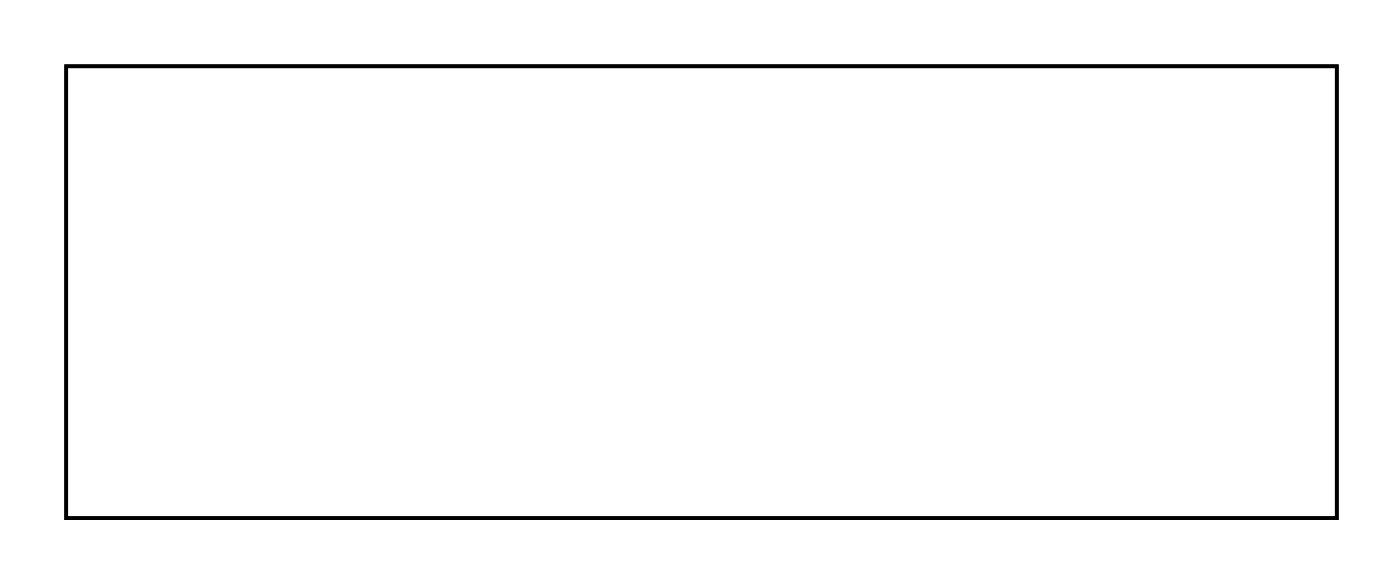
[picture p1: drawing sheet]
<svg xmlns="http://www.w3.org/2000/svg" width="77mm" height="32mm" viewBox="0 0 77 32" stroke-linecap="round" stroke-linejoin="round" font-family="sans-serif">
<path d="M3.6 3.6h69.8v24.8h-69.8z" fill="none" stroke="#000" stroke-width=".2"/>
<path d="M3.6 3.6h69.8v24.8h-69.8z" fill="none" stroke="#000" stroke-width=".05"/>
<circle cx="38.6" cy="16.1" r=".7" fill="#fff"/>
<circle cx="38.6" cy="16.1" r=".7" fill="none" stroke="#fff" stroke-width=".76" stroke-linecap="butt"/>
<circle cx="56.6" cy="16.1" r=".7" fill="#fff"/>
<circle cx="56.6" cy="16.1" r=".7" fill="none" stroke="#fff" stroke-width=".76" stroke-linecap="butt"/>
<circle cx="15.7" cy="11.1" r=".7" fill="#fff"/>
<circle cx="15.7" cy="11.1" r=".7" fill="none" stroke="#fff" stroke-width=".76" stroke-linecap="butt"/>
<circle cx="28.4" cy="10.8" r=".7" fill="#fff"/>
<circle cx="28.4" cy="10.8" r=".7" fill="none" stroke="#fff" stroke-width=".76" stroke-linecap="butt"/>
<circle cx="64" cy="16.1" r=".7" fill="#fff"/>
<circle cx="64" cy="16.1" r=".7" fill="none" stroke="#fff" stroke-width=".76" stroke-linecap="butt"/>
<circle cx="64" cy="26.3" r=".7" fill="#fff"/>
<circle cx="64" cy="26.3" r=".7" fill="none" stroke="#fff" stroke-width=".76" stroke-linecap="butt"/>
<circle cx="33.5" cy="21.2" r=".7" fill="#fff"/>
<circle cx="33.5" cy="21.2" r=".7" fill="none" stroke="#fff" stroke-width=".76" stroke-linecap="butt"/>
<circle cx="33.5" cy="11.1" r=".7" fill="#fff"/>
<circle cx="33.5" cy="11.1" r=".7" fill="none" stroke="#fff" stroke-width=".76" stroke-linecap="butt"/>
<circle cx="18.3" cy="23.8" r=".7" fill="#fff"/>
<circle cx="18.3" cy="23.8" r=".7" fill="none" stroke="#fff" stroke-width=".76" stroke-linecap="butt"/>
<circle cx="28.4" cy="23.8" r=".7" fill="#fff"/>
<circle cx="28.4" cy="23.8" r=".7" fill="none" stroke="#fff" stroke-width=".76" stroke-linecap="butt"/>
<circle cx="23.4" cy="11.1" r=".7" fill="#fff"/>
<circle cx="23.4" cy="11.1" r=".7" fill="none" stroke="#fff" stroke-width=".76" stroke-linecap="butt"/>
<circle cx="23.4" cy="21.2" r=".7" fill="#fff"/>
<circle cx="23.4" cy="21.2" r=".7" fill="none" stroke="#fff" stroke-width=".76" stroke-linecap="butt"/>
<circle cx="8.1" cy="18.7" r=".6" fill="#fff"/>
<circle cx="8.1" cy="18.7" r=".6" fill="none" stroke="#fff" stroke-width=".65" stroke-linecap="butt"/>
<path d="M7.5 18.1h1.2v1.2h-1.2z" fill="#fff"/>
<path d="M7.5 18.1h1.2v1.2h-1.2z" fill="none" stroke="#fff" stroke-width=".65" stroke-linecap="butt"/>
<circle cx="8.1" cy="21.2" r=".6" fill="#fff"/>
<circle cx="8.1" cy="21.2" r=".6" fill="none" stroke="#fff" stroke-width=".65" stroke-linecap="butt"/>
<circle cx="69.1" cy="18.7" r=".6" fill="#fff"/>
<circle cx="69.1" cy="18.7" r=".6" fill="none" stroke="#fff" stroke-width=".65" stroke-linecap="butt"/>
<path d="M68.5 18.1h1.2v1.2h-1.2z" fill="#fff"/>
<path d="M68.5 18.1h1.2v1.2h-1.2z" fill="none" stroke="#fff" stroke-width=".65" stroke-linecap="butt"/>
<circle cx="69.1" cy="21.2" r=".6" fill="#fff"/>
<circle cx="69.1" cy="21.2" r=".6" fill="none" stroke="#fff" stroke-width=".65" stroke-linecap="butt"/>
<circle cx="48.8" cy="18.7" r=".6" fill="#fff"/>
<circle cx="48.8" cy="18.7" r=".6" fill="none" stroke="#fff" stroke-width=".65" stroke-linecap="butt"/>
<path d="M48.2 18.1h1.2v1.2h-1.2z" fill="#fff"/>
<path d="M48.2 18.1h1.2v1.2h-1.2z" fill="none" stroke="#fff" stroke-width=".65" stroke-linecap="butt"/>
<circle cx="48.8" cy="21.2" r=".6" fill="#fff"/>
<circle cx="48.8" cy="21.2" r=".6" fill="none" stroke="#fff" stroke-width=".65" stroke-linecap="butt"/>
<circle cx="28.4" cy="18.7" r=".6" fill="#fff"/>
<circle cx="28.4" cy="18.7" r=".6" fill="none" stroke="#fff" stroke-width=".65" stroke-linecap="butt"/>
<path d="M27.8 18.1h1.2v1.2h-1.2z" fill="#fff"/>
<path d="M27.8 18.1h1.2v1.2h-1.2z" fill="none" stroke="#fff" stroke-width=".65" stroke-linecap="butt"/>
<circle cx="28.4" cy="21.2" r=".6" fill="#fff"/>
<circle cx="28.4" cy="21.2" r=".6" fill="none" stroke="#fff" stroke-width=".65" stroke-linecap="butt"/>
<circle cx="40.1" cy="10.7" r=".74" fill="#fff"/>
<circle cx="40.1" cy="10.7" r=".74" fill="none" stroke="#fff" stroke-width=".76" stroke-linecap="butt"/>
<circle cx="42.7" cy="10.7" r=".74" fill="#fff"/>
<circle cx="42.7" cy="10.7" r=".74" fill="none" stroke="#fff" stroke-width=".76" stroke-linecap="butt"/>
<circle cx="45.2" cy="10.7" r=".74" fill="#fff"/>
<circle cx="45.2" cy="10.7" r=".74" fill="none" stroke="#fff" stroke-width=".76" stroke-linecap="butt"/>
<circle cx="47.8" cy="10.7" r=".74" fill="#fff"/>
<circle cx="47.8" cy="10.7" r=".74" fill="none" stroke="#fff" stroke-width=".76" stroke-linecap="butt"/>
<circle cx="50.3" cy="10.7" r=".74" fill="#fff"/>
<circle cx="50.3" cy="10.7" r=".74" fill="none" stroke="#fff" stroke-width=".76" stroke-linecap="butt"/>
<circle cx="18.3" cy="18.7" r=".6" fill="#fff"/>
<circle cx="18.3" cy="18.7" r=".6" fill="none" stroke="#fff" stroke-width=".65" stroke-linecap="butt"/>
<path d="M17.7 18.1h1.2v1.2h-1.2z" fill="#fff"/>
<path d="M17.7 18.1h1.2v1.2h-1.2z" fill="none" stroke="#fff" stroke-width=".65" stroke-linecap="butt"/>
<circle cx="18.3" cy="21.2" r=".6" fill="#fff"/>
<circle cx="18.3" cy="21.2" r=".6" fill="none" stroke="#fff" stroke-width=".65" stroke-linecap="butt"/>
<circle cx="58.9" cy="18.7" r=".6" fill="#fff"/>
<circle cx="58.9" cy="18.7" r=".6" fill="none" stroke="#fff" stroke-width=".65" stroke-linecap="butt"/>
<path d="M58.3 18.1h1.2v1.2h-1.2z" fill="#fff"/>
<path d="M58.3 18.1h1.2v1.2h-1.2z" fill="none" stroke="#fff" stroke-width=".65" stroke-linecap="butt"/>
<circle cx="58.9" cy="21.2" r=".6" fill="#fff"/>
<circle cx="58.9" cy="21.2" r=".6" fill="none" stroke="#fff" stroke-width=".65" stroke-linecap="butt"/>
<circle cx="38.6" cy="18.7" r=".6" fill="#fff"/>
<circle cx="38.6" cy="18.7" r=".6" fill="none" stroke="#fff" stroke-width=".65" stroke-linecap="butt"/>
<path d="M38 18.1h1.2v1.2h-1.2z" fill="#fff"/>
<path d="M38 18.1h1.2v1.2h-1.2z" fill="none" stroke="#fff" stroke-width=".65" stroke-linecap="butt"/>
<circle cx="38.6" cy="21.2" r=".6" fill="#fff"/>
<circle cx="38.6" cy="21.2" r=".6" fill="none" stroke="#fff" stroke-width=".65" stroke-linecap="butt"/>
</svg>
